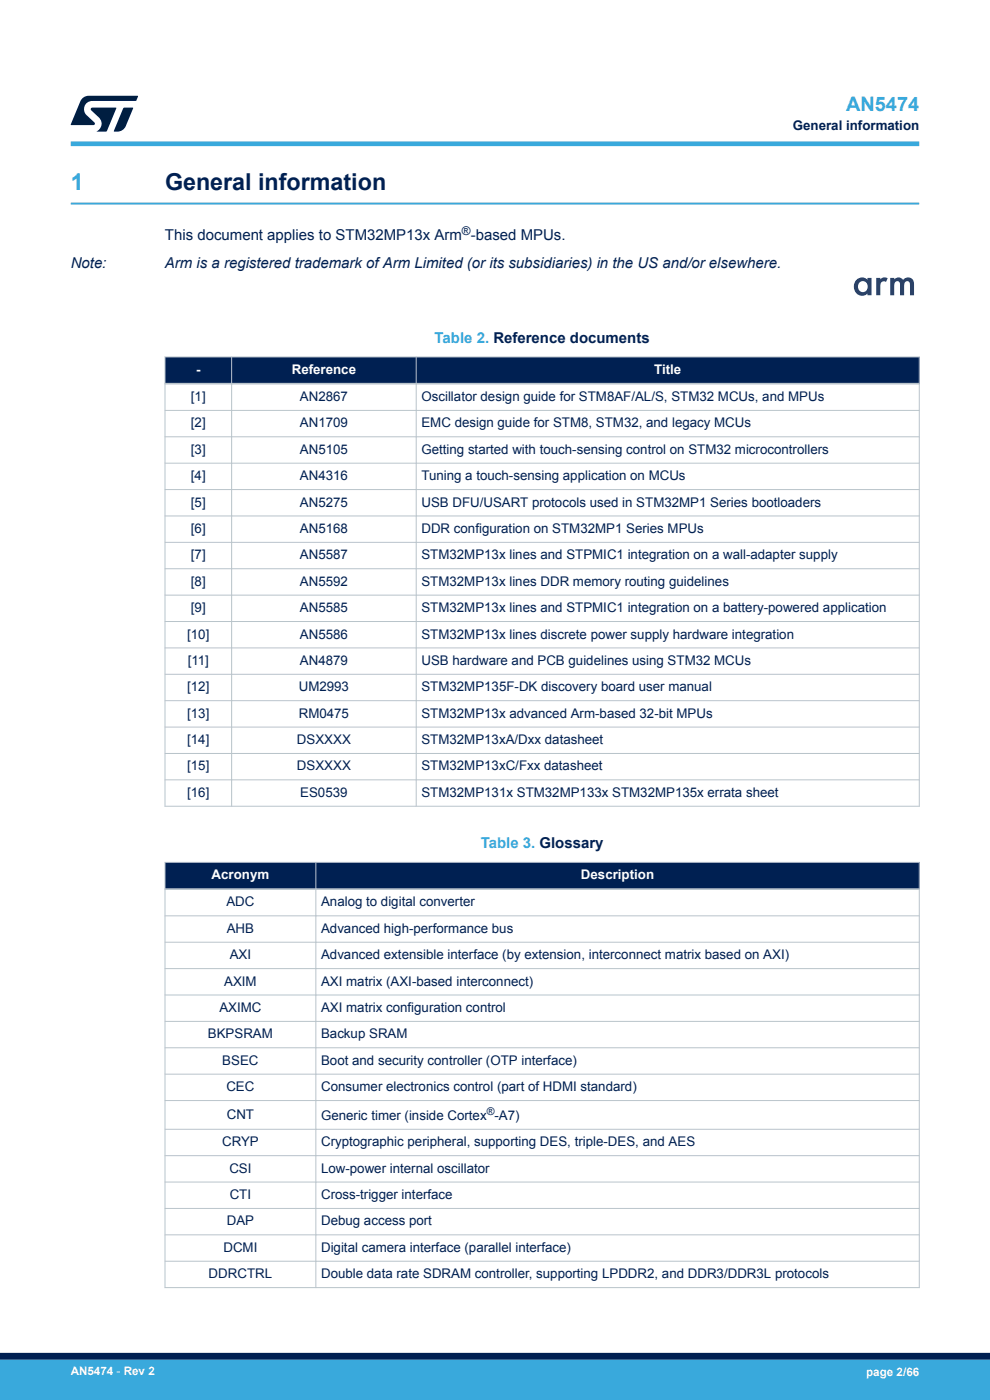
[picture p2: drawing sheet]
<svg xmlns="http://www.w3.org/2000/svg" width="210mm" height="297mm" viewBox="0 0 210 297" stroke-linecap="round" stroke-linejoin="round" font-family="sans-serif">
<defs><g id="words">
<text font-size="4.9" fill="#39a9dc" x="15" y="40.4">1</text>
<text font-size="4.9" fill="#002052" x="35" y="40.4">General information</text>
<text font-size="4.2" fill="#39a9dc" x="179.5" y="23.5">AN5474</text>
<g font-size="3.2" fill="#002052">
<text x="35" y="51">This document applies to STM32MP13x Arm -based MPUs.</text>
<text x="15" y="56.8">Note:</text>
<text x="35" y="56.8">Arm is a registered trademark of Arm Limited (or its subsidiaries) in the US and/or elsewhere.</text>
</g>
<g font-size="3.2" fill="#39a9dc">
<text x="92.2" y="72.7">Table 2. Reference documents</text>
<text x="102" y="180">Table 3. Glossary</text>
</g>
<g font-size="2.8" fill="#002052">
<text x="168.2" y="27.5">General information</text>
<text x="40.5" y="85.1">[1]</text>
<text x="63.6" y="85.1">AN2867</text>
<text x="89.4" y="85.1">Oscillator design guide for STM8AF/AL/S, STM32 MCUs, and MPUs</text>
<text x="40.5" y="90.7">[2]</text>
<text x="63.6" y="90.7">AN1709</text>
<text x="89.4" y="90.7">EMC design guide for STM8, STM32, and legacy MCUs</text>
<text x="40.5" y="96.3">[3]</text>
<text x="40.5" y="101.9">[4]</text>
<text x="63.6" y="96.3">AN5105</text>
<text x="63.6" y="101.9">AN4316</text>
<text x="89.4" y="96.3">Getting started with touch-sensing control on STM32 microcontrollers</text>
<text x="89.4" y="101.9">Tuning a touch-sensing application on MCUs</text>
<text x="40.5" y="107.5">[5]</text>
<text x="63.6" y="107.5">AN5275</text>
<text x="89.4" y="107.5">USB DFU/USART protocols used in STM32MP1 Series bootloaders</text>
<text x="40.5" y="113.1">[6]</text>
<text x="63.6" y="113.1">AN5168</text>
<text x="89.4" y="113.1">DDR configuration on STM32MP1 Series MPUs</text>
<text x="40.5" y="118.7">[7]</text>
<text x="63.6" y="118.7">AN5587</text>
<text x="89.4" y="118.7">STM32MP13x lines and STPMIC1 integration on a wall-adapter supply</text>
<text x="40.5" y="124.3">[8]</text>
<text x="63.6" y="124.3">AN5592</text>
<text x="89.4" y="124.3">STM32MP13x lines DDR memory routing guidelines</text>
<text x="40.5" y="129.9">[9]</text>
<text x="63.6" y="129.9">AN5585</text>
<text x="89.4" y="129.9">STM32MP13x lines and STPMIC1 integration on a battery-powered application</text>
<text x="39.7" y="135.5">[10]</text>
<text x="63.6" y="135.5">AN5586</text>
<text x="89.4" y="135.5">STM32MP13x lines discrete power supply hardware integration</text>
<text x="39.8" y="141.1">[11]</text>
<text x="63.6" y="141.1">AN4879</text>
<text x="89.4" y="141.1">USB hardware and PCB guidelines using STM32 MCUs</text>
<text x="39.7" y="146.7">[12]</text>
<text x="63.4" y="146.7">UM2993</text>
<text x="89.4" y="146.7">STM32MP135F-DK discovery board user manual</text>
<text x="39.7" y="152.3">[13]</text>
<text x="63.4" y="152.3">RM0475</text>
<text x="89.4" y="152.3">STM32MP13x advanced Arm-based 32-bit MPUs</text>
<text x="39.7" y="157.9">[14]</text>
<text x="63" y="157.9">DSXXXX</text>
<text x="89.4" y="157.9">STM32MP13xA/Dxx datasheet</text>
<text x="39.7" y="163.5">[15]</text>
<text x="63" y="163.5">DSXXXX</text>
<text x="89.4" y="163.5">STM32MP13xC/Fxx datasheet</text>
<text x="39.7" y="169.1">[16]</text>
<text x="63.7" y="169.1">ES0539</text>
<text x="89.4" y="169.1">STM32MP131x STM32MP133x STM32MP135x errata sheet</text>
<text x="48" y="192.3">ADC</text>
<text x="48.1" y="197.9">AHB</text>
<text x="68.1" y="192.3">Analog to digital converter</text>
<text x="68.1" y="197.9">Advanced high-performance bus</text>
<text x="48.7" y="203.5">AXI</text>
<text x="68.1" y="203.5">Advanced extensible interface (by extension, interconnect matrix based on AXI)</text>
<text x="47.5" y="209.1">AXIM</text>
<text x="68.1" y="209.1">AXI matrix (AXI-based interconnect)</text>
<text x="46.5" y="214.7">AXIMC</text>
<text x="68.1" y="214.7">AXI matrix configuration control</text>
<text x="44.1" y="220.3">BKPSRAM</text>
<text x="68.1" y="220.3">Backup SRAM</text>
<text x="47.2" y="225.9">BSEC</text>
<text x="68.1" y="225.9">Boot and security controller (OTP interface)</text>
<text x="48" y="231.5">CEC</text>
<text x="68.1" y="231.5">Consumer electronics control (part of HDMI standard)</text>
<text x="48.1" y="237.3">CNT</text>
<text x="68.1" y="237.6">Generic timer (inside Cortex -A7)</text>
<text x="47.1" y="243.2">CRYP</text>
<text x="68.1" y="243.2">Cryptographic peripheral, supporting DES, triple-DES, and AES</text>
<text x="48.6" y="248.8">CSI</text>
<text x="68.1" y="248.8">Low-power internal oscillator</text>
<text x="48.7" y="254.4">CTI</text>
<text x="68.1" y="254.4">Cross-trigger interface</text>
<text x="48.1" y="260">DAP</text>
<text x="68.1" y="260">Debug access port</text>
<text x="47.4" y="265.6">DCMI</text>
<text x="68.1" y="265.6">Digital camera interface (parallel interface)</text>
<text x="44.3" y="271.2">DDRCTRL</text>
<text x="68.1" y="271.2">Double data rate SDRAM controller, supporting LPDDR2, and DDR3/DDR3L protocols</text>
</g>
<g font-size="2.8" fill="#fff">
<text x="41.6" y="79.3">-</text>
<text x="61.9" y="79.3">Reference</text>
<text x="138.8" y="79.3">Title</text>
<text x="44.9" y="186.6">Acronym</text>
<text x="123.2" y="186.6">Description</text>
</g>
<text font-size="2.5" fill="#002052" x="98" y="49.9">®</text>
<g font-size="2.5" fill="#fff">
<text x="15" y="291.6">AN5474 - Rev 2</text>
<text x="183.7" y="291.9">page 2/66</text>
</g>
<text font-size="2.3" fill="#002052" x="103.2" y="236.6">®</text>
</g></defs>
<path d="M15 43.2h180" fill="none" stroke="#39a9dc" stroke-width=".4"/>
<path d="M181.7 59.4a1.58 1.58 0 0 1 2.3 0v-.4h.9v3.6h-.9v-.3a1.71 1.71 0 0 1-2 .2 1.71 1.71 0 0 1-.9-1.7l.1-.6zM182.4 59.9a1.12 1.12 0 0 0-.2 1.6 1.12 1.12 0 0 0 1.6 .1 1.13 1.13 0 0 0 .1-1.5 1.13 1.13 0 0 0-1.5-.2zM185.9 59h.8v.3a1.15 1.15 0 0 1 1.6-.3l-.4 .8a.8 .8 0 0 0-.9 0 .8 .8 0 0 0-.3 .9v1.9h-.8zM188.8 59h.9v.3a1.13 1.13 0 0 1 1.9 .1 1.29 1.29 0 0 1 1.5-.5 1.29 1.29 0 0 1 .8 1.5v2.2h-.9v-2a.67 .67 0 0 0-.5-1 .67 .67 0 0 0-.7 .8v2.2h-.9v-2a.67 .67 0 0 0-.5-1 .67 .67 0 0 0-.7 .8v2.2h-.9z" fill="#333e48"/>
<g fill="#002052">
<path d="M35 75.7h160v5.7h-160z" fill-rule="evenodd"/>
<path d="M35 75.7h160v5.7h-160z" fill-rule="evenodd"/>
</g>
<g fill="none" stroke="#b9c4ca" stroke-width=".21">
<path d="M34.9 75.7h160.2M35 75.6v95.5M49.1 75.6v95.5M88.3 75.6v95.5M195 75.6v95.5M34.9 87.1h160.2M34.9 92.7h160.2M34.9 98.3h160.2M34.9 103.9h160.2M34.9 109.5h160.2M34.9 115.1h160.2M34.9 120.7h160.2"/>
<path d="M34.9 126.3h160.2M34.9 131.9h160.2M34.9 137.4h160.2M34.9 143h160.2M34.9 148.6h160.2M34.9 154.2h160.2M34.9 159.8h160.2M34.9 165.4h160.2M34.9 171h160.2"/>
</g>
<path d="M34.9 81.4h160.2" fill="none" stroke="#b9c4ca" stroke-width=".35"/>
<g fill="#002052">
<path d="M35 182.9h160v5.7h-160z" fill-rule="evenodd"/>
<path d="M35 182.9h160v5.7h-160z" fill-rule="evenodd"/>
</g>
<g fill="none" stroke="#b9c4ca" stroke-width=".21">
<path d="M34.9 182.9h160.2M34.9 194.3h160.2M34.9 199.9h160.2M35 182.8v90.5M67 182.8v90.5M195 182.8v90.5M34.9 205.5h160.2M34.9 211.1h160.2M34.9 216.7h160.2M34.9 222.3h160.2M34.9 227.9h160.2M34.9 233.5h160.2"/>
<path d="M34.9 239.6h160.2M34.9 245.2h160.2M34.9 250.8h160.2M34.9 256.4h160.2M34.9 262h160.2M34.9 267.6h160.2M34.9 273.2h160.2"/>
</g>
<path d="M34.9 188.6h160.2" fill="none" stroke="#b9c4ca" stroke-width=".35"/>
<path d="M15 30.5h180" fill="none" stroke="#39a9dc" stroke-width="1"/>
<g fill="#001e41">
<path d="M17.6 20.8l1.2-.5 10.5 .1-.5 1h-9.2a1.74 1.74 0 0 0-1.6 1 1.74 1.74 0 0 0 .3 2l1.7 1.6 .1 .2-.1 .3h-5l2.1-5z"/>
<path d="M26.2 22.9h2.1l-1.6 3.9a1.92 1.92 0 0 1-1.8 1.1h-.7l-.1-.1z"/>
<path d="M19.4 22.9l5.2-.1 .1 .1-2.1 5h-2.1a1.85 1.85 0 0 0 .5-2.9l-1.6-1.6-.2-.2z"/>
</g>
<g fill="#39a9dc">
<path d="M0 288.4h210v8.6h-210z" fill-rule="evenodd"/>
<path d="M-.1 288.4h210.2v4.4h-210.2z" fill-rule="evenodd"/>
</g>
<path d="M0 287.7h210" fill="none" stroke="#002052" stroke-width="1.4"/>
<use href="#words"/>
</svg>
